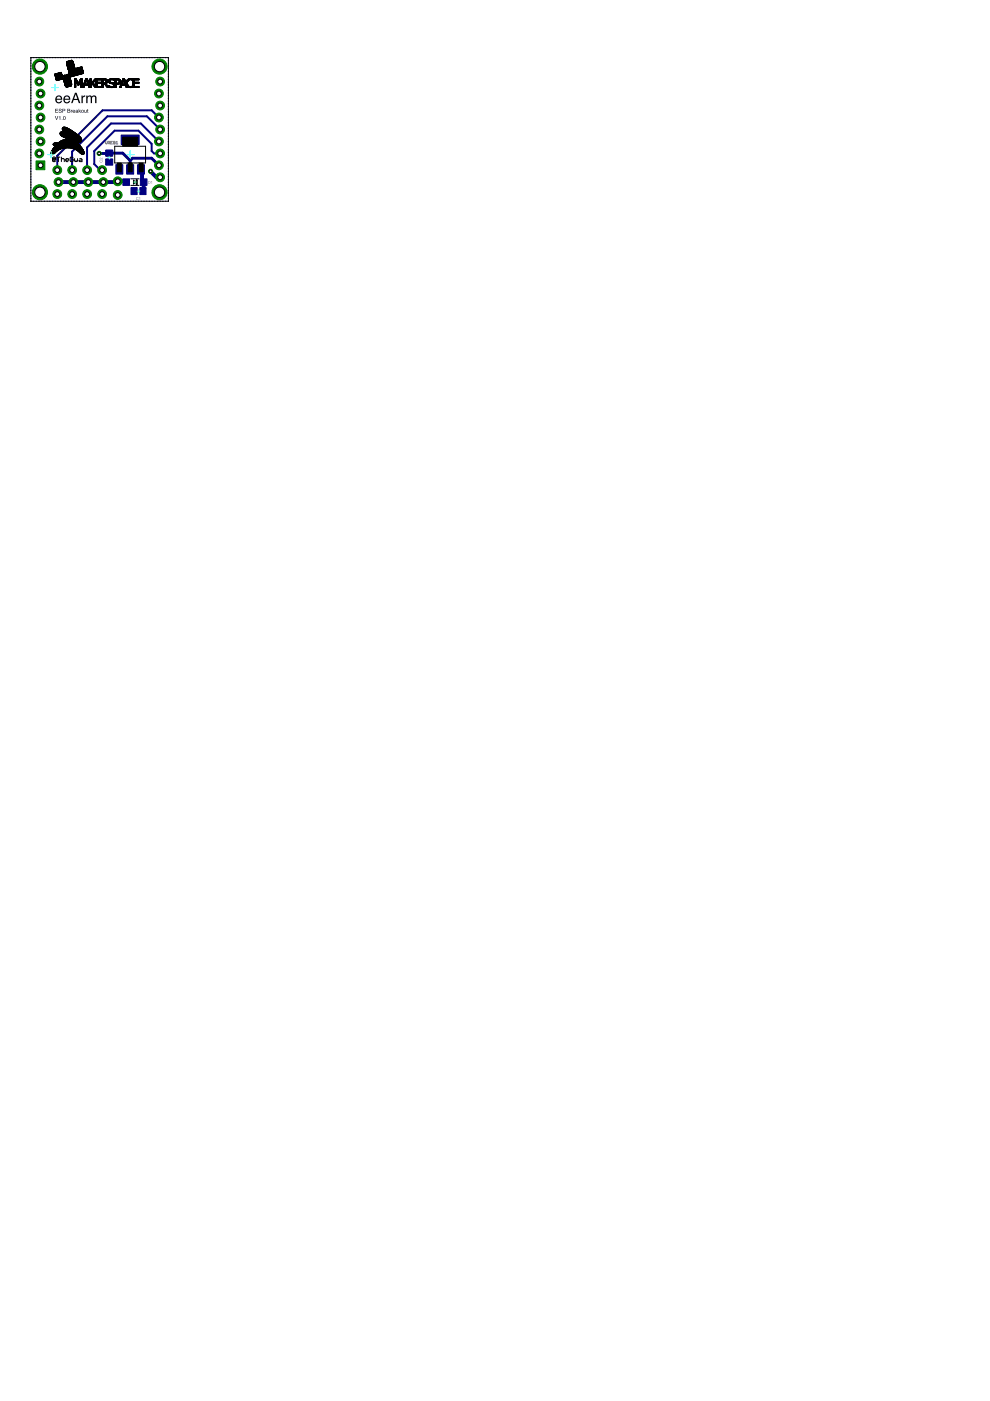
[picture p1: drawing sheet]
<svg xmlns="http://www.w3.org/2000/svg" width="210mm" height="297mm" viewBox="0 0 210 297" stroke-linecap="round" stroke-linejoin="round" font-family="sans-serif">
<g fill="#000080" stroke="#000080" stroke-width=".21">
<path d="M29.7 39.8h1.3v1.5h-1.3z"/>
<path d="M27.8 39.8h1.3v1.5h-1.3z"/>
<path d="M22.4 31.8h1.5v1.3h-1.5z"/>
<path d="M22.4 33.7h1.5v1.3h-1.5z"/>
<path d="M26.1 37.9h1.4v1.4h-1.4z"/>
<path d="M29.8 37.9h1.4v1.4h-1.4z"/>
<path d="M24.6 34.9h1.4v2h-1.4z"/>
<path d="M26.9 34.9h1.4v2h-1.4z"/>
<path d="M29.1 34.9h1.5v2h-1.5z"/>
<path d="M25.7 28.6h3.8v2h-3.8z"/>
</g>
<g fill="none" stroke="#000080" stroke-width=".25">
<path d="M6.5 12.8v.1M6.5 13.4h.1M6.5 13.9v.1M6.5 14.5v.1M6.5 15.1v.1M6.5 15.7h.1M6.5 16.2v.1M6.5 16.8v.1M6.5 17.4h.1M6.5 17.9v.1M6.5 18.5v.1M6.5 19.1v.1"/>
<path d="M6.5 19.7h.1M6.6 12.2l-.1 .1M7.1 12.2h.1M7.7 12.2h.1M8.3 12.2h.1M8.8 12.2h.1M9.4 12.2h.1M10 12.2h.1M10.5 12.2h.1M11.1 12.2h.1M11.7 12.2h.1M12.3 12.2h.1"/>
<path d="M12.8 12.2h.1M13.4 12.2h.1M13.9 12.2h.1M14.5 12.2h.1M15.1 12.2h.1M15.7 12.2h.1M16.2 12.2h.1M16.8 12.2h.1M17.4 12.2h.1M17.9 12.2h.1M18.5 12.2h.1M19.1 12.2h.1"/>
<path d="M19.7 12.2h.1M20.2 12.2h.1M20.8 12.2h.1M21.4 12.2h.1M21.9 12.2h.1M22.5 12.2h.1M23.1 12.2h.1M23.7 12.2h.1M24.2 12.2h.1M24.8 12.2h.1M25.4 12.2h.1M26 12.2h.1"/>
<path d="M26.5 12.2h.1M27.1 12.2h.1M27.7 12.2h.1M28.2 12.2h.1M28.8 12.2h.1M29.4 12.2h.1M29.9 12.2h.1M30.5 12.2h.1M31.1 12.2h.1M31.6 12.2h.1M32.2 12.2h.1M32.8 12.2h.1"/>
<path d="M33.4 12.2h.1M33.9 12.2h.1M34.5 12.2h.1M35.1 12.2h.1M35.6 12.2l.1 .1M35.7 12.8v.1M35.7 13.4h.1M35.7 13.9v.1M35.7 14.5v.1M35.7 15.1v.1M35.7 15.7h.1M35.7 16.2v.1"/>
<path d="M35.7 16.8v.1M35.7 17.4h.1M35.7 17.9v.1M35.7 18.5v.1M35.7 19.1v.1M35.7 19.7h.1M6.5 20.3h.1M6.5 20.8v.1M6.5 21.4v.1M6.5 22h.1M6.5 22.5v.1M6.5 23.1v.1"/>
<path d="M6.5 23.7h.1M6.5 24.3h.1M6.5 24.8v.1M6.5 25.4v.1M6.5 26v.1M6.5 26.6h.1M6.5 27.1v.1M6.5 27.7v.1M6.5 28.3h.1M6.5 28.9h.1M6.5 29.4v.1M6.5 30v.1"/>
<path d="M6.5 30.6h.1M6.5 31.1v.1M6.5 31.7v.1M6.5 32.3v.1M6.5 32.9h.1M6.5 33.4v.1M6.5 34v.1M6.5 34.6h.1M6.5 35.2h.1M6.5 35.7v.1M6.5 36.3v.1M6.5 36.9h.1"/>
<path d="M6.5 37.4v.1M6.5 38v.1M6.5 38.6v.1M6.5 39.2h.1M6.5 39.8h.1M35.7 20.3h.1M35.7 20.8v.1M35.7 21.4v.1M35.7 22h.1M35.7 22.5v.1M35.7 23.1v.1M35.7 23.7h.1"/>
<path d="M35.7 24.3h.1M35.7 24.8v.1M35.7 25.4v.1M35.7 26v.1M35.7 26.6h.1M35.7 27.1v.1M35.7 27.7v.1M35.7 28.3h.1M35.7 28.9h.1M35.7 29.4v.1M35.7 30v.1M35.7 30.6h.1"/>
<path d="M35.7 31.1v.1M35.7 31.7v.1M35.7 32.3v.1M35.7 32.9h.1M35.7 33.4v.1M35.7 34v.1M35.7 34.6h.1M35.7 35.2h.1M35.7 35.7v.1M35.7 36.3v.1M35.7 36.9h.1M35.7 37.4v.1"/>
<path d="M35.7 38v.1M35.7 38.6v.1M35.7 39.2h.1M35.7 39.8h.1M6.5 42.6l.1 .1M6.5 40.3v.1M6.5 40.9v.1M6.5 41.5h.1M6.5 42v.1M7.1 42.7h.1M7.7 42.7h.1M8.3 42.7h.1"/>
<path d="M8.8 42.7h.1M9.4 42.7h.1M10 42.7h.1M10.5 42.7h.1M11.1 42.7h.1M11.7 42.7h.1M12.3 42.7h.1M12.8 42.7h.1M13.4 42.7h.1M13.9 42.7h.1M14.5 42.7h.1M15.1 42.7h.1"/>
<path d="M15.7 42.7h.1M16.2 42.7h.1M16.8 42.7h.1M17.4 42.7h.1M17.9 42.7h.1M18.5 42.7h.1M19.1 42.7h.1M19.7 42.7h.1M20.2 42.7h.1M20.8 42.7h.1M21.4 42.7h.1M21.9 42.7h.1"/>
<path d="M22.5 42.7h.1M23.1 42.7h.1M23.7 42.7h.1M24.2 42.7h.1M24.8 42.7h.1M25.4 42.7h.1M26 42.7h.1M26.5 42.7h.1M27.1 42.7h.1M27.7 42.7h.1M28.2 42.7h.1M28.8 42.7h.1"/>
<path d="M29.4 42.7h.1M29.9 42.7h.1M30.5 42.7h.1M31.1 42.7h.1M31.6 42.7h.1M32.2 42.7h.1M32.8 42.7h.1M33.4 42.7h.1M33.9 42.7h.1M34.5 42.7h.1M35.1 42.7h.1M35.7 40.3v.1"/>
<path d="M35.7 40.9v.1M35.7 41.5h.1M35.7 42v.1M35.7 42.6l-.1 .1"/>
</g>
<path d="M21 32.5h2M23.2 32.5h2.8l1.6 1.5M27.6 34v1.9M27.6 34l.5-.5h4.1l1.5 1.6" fill="none" stroke="#000080" stroke-width=".61"/>
<path d="M23.2 32.5h-.2M24.9 38.4l-.2 .2M26.6 38.4l.2 .2M29.9 35.9l.2 .3M30.1 38.3l.4 .3h-.4M33.7 30l-3.8-3.8h-6.4l-5 5.1v4.8M33.7 24.9l-1.5-1.5h-10.4l-9.7 9.6v3.1M33.9 32.5h-1.2l-.5-.5v-1.5l-2.8-2.8h-5.1l-4.3 4.3v2.8l1.3 1.3h.3M33.9 27.5l-2.8-2.8h-8.3l-7.5 7.5v3.9M30.5 40.4l-.2 .1" fill="none" stroke="#000080" stroke-width=".42"/>
<path d="M12.4 38.6h12.3M24.9 38.4h1.7M30.1 36.2v2.1M30.5 38.6v1.8M31.9 36.3l1.3 1.3h.7" fill="none" stroke="#000080" stroke-width=".83"/>
<path d="M7.6 34.1h1.9v1.9h-1.9z" fill="#008000" stroke="#008000" stroke-width=".21"/>
<circle cx="8.6" cy="35.1" r=".51" fill="#fff" stroke="#000" stroke-width=".21"/>
<circle cx="8.3" cy="32.5" r=".93" fill="#008000" stroke="#008000" stroke-width=".21"/>
<circle cx="8.3" cy="32.5" r=".51" fill="#fff" stroke="#000" stroke-width=".21"/>
<circle cx="8.6" cy="30" r=".93" fill="#008000" stroke="#008000" stroke-width=".21"/>
<circle cx="8.6" cy="30" r=".51" fill="#fff" stroke="#000" stroke-width=".21"/>
<circle cx="8.3" cy="27.5" r=".93" fill="#008000" stroke="#008000" stroke-width=".21"/>
<circle cx="8.3" cy="27.5" r=".51" fill="#fff" stroke="#000" stroke-width=".21"/>
<circle cx="8.6" cy="24.9" r=".93" fill="#008000" stroke="#008000" stroke-width=".21"/>
<circle cx="8.6" cy="24.9" r=".51" fill="#fff" stroke="#000" stroke-width=".21"/>
<circle cx="8.3" cy="22.4" r=".93" fill="#008000" stroke="#008000" stroke-width=".21"/>
<circle cx="8.3" cy="22.4" r=".51" fill="#fff" stroke="#000" stroke-width=".21"/>
<circle cx="8.6" cy="19.8" r=".93" fill="#008000" stroke="#008000" stroke-width=".21"/>
<circle cx="8.6" cy="19.8" r=".51" fill="#fff" stroke="#000" stroke-width=".21"/>
<circle cx="8.3" cy="17.3" r=".93" fill="#008000" stroke="#008000" stroke-width=".21"/>
<circle cx="8.3" cy="17.3" r=".51" fill="#fff" stroke="#000" stroke-width=".21"/>
<circle cx="21.7" cy="36.1" r=".93" fill="#008000" stroke="#008000" stroke-width=".21"/>
<circle cx="21.7" cy="36.1" r=".51" fill="#fff" stroke="#000" stroke-width=".21"/>
<circle cx="21.9" cy="38.6" r=".93" fill="#008000" stroke="#008000" stroke-width=".21"/>
<circle cx="21.9" cy="38.6" r=".51" fill="#fff" stroke="#000" stroke-width=".21"/>
<circle cx="21.7" cy="41.1" r=".93" fill="#008000" stroke="#008000" stroke-width=".21"/>
<circle cx="21.7" cy="41.1" r=".51" fill="#fff" stroke="#000" stroke-width=".21"/>
<circle cx="18.5" cy="36.1" r=".93" fill="#008000" stroke="#008000" stroke-width=".21"/>
<circle cx="18.5" cy="36.1" r=".51" fill="#fff" stroke="#000" stroke-width=".21"/>
<circle cx="18.7" cy="38.6" r=".93" fill="#008000" stroke="#008000" stroke-width=".21"/>
<circle cx="18.7" cy="38.6" r=".51" fill="#fff" stroke="#000" stroke-width=".21"/>
<circle cx="18.5" cy="41.1" r=".93" fill="#008000" stroke="#008000" stroke-width=".21"/>
<circle cx="18.5" cy="41.1" r=".51" fill="#fff" stroke="#000" stroke-width=".21"/>
<circle cx="15.3" cy="36.1" r=".93" fill="#008000" stroke="#008000" stroke-width=".21"/>
<circle cx="15.3" cy="36.1" r=".51" fill="#fff" stroke="#000" stroke-width=".21"/>
<circle cx="15.6" cy="38.6" r=".93" fill="#008000" stroke="#008000" stroke-width=".21"/>
<circle cx="15.6" cy="38.6" r=".51" fill="#fff" stroke="#000" stroke-width=".21"/>
<circle cx="15.3" cy="41.1" r=".93" fill="#008000" stroke="#008000" stroke-width=".21"/>
<circle cx="15.3" cy="41.1" r=".51" fill="#fff" stroke="#000" stroke-width=".21"/>
<circle cx="12.1" cy="36.1" r=".93" fill="#008000" stroke="#008000" stroke-width=".21"/>
<circle cx="12.1" cy="36.1" r=".51" fill="#fff" stroke="#000" stroke-width=".21"/>
<circle cx="12.4" cy="38.6" r=".93" fill="#008000" stroke="#008000" stroke-width=".21"/>
<circle cx="12.4" cy="38.6" r=".51" fill="#fff" stroke="#000" stroke-width=".21"/>
<circle cx="12.1" cy="41.1" r=".93" fill="#008000" stroke="#008000" stroke-width=".21"/>
<circle cx="12.1" cy="41.1" r=".51" fill="#fff" stroke="#000" stroke-width=".21"/>
<circle cx="25" cy="38.4" r=".93" fill="#008000" stroke="#008000" stroke-width=".21"/>
<circle cx="25" cy="38.4" r=".51" fill="#fff" stroke="#000" stroke-width=".21"/>
<circle cx="25" cy="41.3" r=".93" fill="#008000" stroke="#008000" stroke-width=".21"/>
<circle cx="25" cy="41.3" r=".51" fill="#fff" stroke="#000" stroke-width=".21"/>
<circle cx="8.5" cy="14.1" r="1.61" fill="#008000" stroke="#008000" stroke-width=".21"/>
<circle cx="8.5" cy="14.1" r="1.1" fill="#fff" stroke="#000" stroke-width=".21"/>
<circle cx="33.8" cy="14.1" r="1.61" fill="#008000" stroke="#008000" stroke-width=".21"/>
<circle cx="33.8" cy="14.1" r="1.1" fill="#fff" stroke="#000" stroke-width=".21"/>
<circle cx="33.8" cy="40.8" r="1.61" fill="#008000" stroke="#008000" stroke-width=".21"/>
<circle cx="33.8" cy="40.8" r="1.1" fill="#fff" stroke="#000" stroke-width=".21"/>
<circle cx="8.5" cy="40.8" r="1.61" fill="#008000" stroke="#008000" stroke-width=".21"/>
<circle cx="8.5" cy="40.8" r="1.1" fill="#fff" stroke="#000" stroke-width=".21"/>
<circle cx="34" cy="37.6" r=".93" fill="#008000" stroke="#008000" stroke-width=".21"/>
<circle cx="34" cy="37.6" r=".51" fill="#fff" stroke="#000" stroke-width=".21"/>
<circle cx="33.7" cy="35.1" r=".93" fill="#008000" stroke="#008000" stroke-width=".21"/>
<circle cx="33.7" cy="35.1" r=".51" fill="#fff" stroke="#000" stroke-width=".21"/>
<circle cx="34" cy="32.5" r=".93" fill="#008000" stroke="#008000" stroke-width=".21"/>
<circle cx="34" cy="32.5" r=".51" fill="#fff" stroke="#000" stroke-width=".21"/>
<circle cx="33.7" cy="30" r=".93" fill="#008000" stroke="#008000" stroke-width=".21"/>
<circle cx="33.7" cy="30" r=".51" fill="#fff" stroke="#000" stroke-width=".21"/>
<circle cx="34" cy="27.5" r=".93" fill="#008000" stroke="#008000" stroke-width=".21"/>
<circle cx="34" cy="27.5" r=".51" fill="#fff" stroke="#000" stroke-width=".21"/>
<circle cx="33.7" cy="24.9" r=".93" fill="#008000" stroke="#008000" stroke-width=".21"/>
<circle cx="33.7" cy="24.9" r=".51" fill="#fff" stroke="#000" stroke-width=".21"/>
<circle cx="34" cy="22.4" r=".93" fill="#008000" stroke="#008000" stroke-width=".21"/>
<circle cx="34" cy="22.4" r=".51" fill="#fff" stroke="#000" stroke-width=".21"/>
<circle cx="33.7" cy="19.8" r=".93" fill="#008000" stroke="#008000" stroke-width=".21"/>
<circle cx="33.7" cy="19.8" r=".51" fill="#fff" stroke="#000" stroke-width=".21"/>
<circle cx="34" cy="17.3" r=".93" fill="#008000" stroke="#008000" stroke-width=".21"/>
<circle cx="34" cy="17.3" r=".51" fill="#fff" stroke="#000" stroke-width=".21"/>
<circle cx="21" cy="32.5" r=".44" fill="#008000" stroke="#008000" stroke-width=".21"/>
<circle cx="21" cy="32.5" r=".3" fill="#fff" stroke="#000" stroke-width=".21"/>
<circle cx="31.9" cy="36.3" r=".44" fill="#008000" stroke="#008000" stroke-width=".21"/>
<circle cx="31.9" cy="36.3" r=".3" fill="#fff" stroke="#000" stroke-width=".21"/>
<g fill="none" stroke="#000" stroke-width=".21">
<path d="M11.6 15.7l1.5 .1M11.6 15.8h1.5M11.6 15.7h1.5M11.7 15.9h1.4M11.7 16h1.5M11.7 16.1h1.5M11.7 16l1.5 .1M11.7 16.2h1.5M11.7 16.3h1.6M11.8 16.3h1.5M11.8 16.4h1.5M11.8 16.5l1.5 .1"/>
<path d="M11.8 16.5h1.5M11.8 16.6h1.5M11.9 16.7h1.5M11.9 16.6h1.4M11.9 15.6h1.2M11.9 16.9h.8M12 15.6h1M12.1 17.1h-.1M12.2 15.5h.8M12.4 17h-.4M12.4 15.5h.6M12.5 17h-.6"/>
<path d="M12.7 15.4h.3M12.8 15.4h.2M12.9 16.8l-1 .1M13.1 16.8h-1.2M13.3 16.1h.2M13.3 16.7l-1.4 .1M13.3 16.2h.1M13.4 16h.5M13.5 16.8h1.4M13.5 16.9h1.5M13.5 16.8l1.5 .1M13.5 17h1.5"/>
<path d="M13.5 17.1h1.5M13.5 16.1h.1M13.5 17.2h1.5M13.5 16.2h.2M13.6 17.2h1.4M13.6 16.3h.1M13.6 16.2h.1M13.6 17.3l1.5 .1M13.6 17.3h1.5M13.6 17.4h1.5M13.6 16.7h1.3M13.6 16.4h.1"/>
<path d="M13.6 17.5h1.5M13.6 16.5h.1M13.7 17.5h1.4M13.7 16.5h.1M13.7 17.6l1.5 .1M13.7 17.6h1.5M13.7 16.6h.1M13.7 17.7h1.5M13.7 16l-.4 .1M13.7 16.7h.1M13.7 17.8h1.3M13.8 16l.1 .1"/>
<path d="M13.8 16.1h.1M13.8 18.1h.1M13.8 16.2h.3M13.8 16.2h.7M13.8 16.3h.2M13.8 15.9l-.2 .1M13.8 18.2h1.3M13.8 16.7h1.1M13.8 16.4h.2M13.8 16.3h.1M13.9 18.2h1.2M13.9 16.4h.1"/>
<path d="M13.9 18.3h1M13.9 16.5h.1M13.9 16.6h1M13.9 16.6h.1M13.9 18.3h.8M14 18.4h.5M14 18.4h.3M14.1 18.5h.1M14.1 18.1h1.1M14.1 13.4h.1M14.1 13.5l1.5 .1M14.1 13.5h1.5"/>
<path d="M14.2 18.1h-.4M14.2 13.6h1.4M14.2 15.9l.2 .1M14.2 15.9h.2M14.2 13.7h1.5M14.2 16h1.9M14.2 13.8h1.5M14.2 13.1h1.3M14.2 16.6h.7M14.2 18.1h1M14.2 16.2h.3M14.2 14h1.5"/>
<path d="M14.2 13.9h1.5M14.3 16.3h.2M14.3 14h1.4M14.3 16.4h.5M14.3 16.3h.6M14.3 14.1h1.5M14.3 16.4h.3M14.3 14.2h1.5M14.3 14.1l1.5 .1M14.3 16.5h.6M14.3 13.4h1.3M14.4 18h-.6"/>
<path d="M14.4 14.4h1.5M14.4 14.3h1.4M14.4 14.5h1.5M14.4 13h1.1M14.4 14.6h1.2M14.4 13.3l-.3 .1M14.5 18h.7M14.5 16.1h-.4M14.5 15.8l-.3 .1M14.5 13.4h1.1M14.5 15h1.5M14.5 14.9h1.5"/>
<path d="M14.5 13h.9M14.6 17.9l-.8 .1M14.6 15.1l1.5 .1M14.6 15.1h1.4M14.6 15.2h1.5M14.6 15.7h1.6M14.6 15.2l1.5 .1M14.6 13.3h-.5M14.6 15.3h1.5M14.6 14.9h1.4M14.6 16.4h.2M14.6 15.8h-.4"/>
<path d="M14.6 15.5h1.6M14.6 15.4h1.5M14.6 14.8h-.1M14.7 15.5h1.5M14.7 15.6h1.5M14.7 16l-.5 .1M14.7 13.3h.9M14.7 17.9h-.9M14.8 15.9v.1M14.8 15.8h1.4M14.8 12.9h.5M14.8 15.9h1.5"/>
<path d="M14.8 14.9h1.2M14.8 16.2h.7M14.8 14.8h-.3M14.8 13.2l-.7 .1M14.9 17.9h.3M14.9 13.3h.6M14.9 12.8h.4M15 13.2h-.8M15 14.8h1M15 14.7h-.5M15.1 17.8h-1.4M15.1 16.3h-.4"/>
<path d="M15.1 13.2h.4M15.2 12.8h.1M15.2 17.9l-.6 .1M15.2 14.8h.7M15.2 17.8l-.2 .1M15.2 14.7h-.7M15.2 13.1l-1 .1M15.3 16.2h-.4M15.3 13.2h.2M15.4 13.1h-1.2M15.4 14.7h.5M15.4 14.6h-1"/>
<path d="M15.6 14.6h.3M15.7 16.1h-.9M15.8 14.6h.1M15.8 18.5h.2M15.8 18.4h.2M15.8 18.3h.2M15.8 18.2h.2M15.8 18.1h.2M15.8 18h.2M15.8 17.9h.2M15.8 17.8h.2M15.8 17.7h.2"/>
<path d="M15.8 17.6h.2M15.8 17.5h.2M15.8 17.4h.2M15.8 17.3h.2M15.8 17.2h.2M15.8 17.1h.2M15.8 17.1h.5M15.8 17h.5M15.8 16.9h.4M15.8 16.8h.4M15.8 16.7l.4 .1M15.8 16.7h.4"/>
<path d="M15.9 16l-1.1 .1M16 14.6h1.5M16 14.5h1.4M16 14.7h1.5M16 14.8h1.5M16.1 14.9l1.5 .1M16.1 14.9h1.4M16.1 15h1.5M16.1 17.1h.2M16.1 17.2h.3M16.1 15.1l1.5 .1M16.1 15.1h1.5"/>
<path d="M16.2 17.2l.2 .1M16.2 15.2h1.4M16.2 17.3h.2M16.2 15.3h1.5M16.2 15.2l1.5 .1M16.2 17.4h.3M16.2 15.7l-1.8 .1M16.2 15.5h1.5M16.2 15.4h1.5M16.2 14.5h1.2M16.2 15.6h1.5M16.3 15.9l-1.7 .1"/>
<path d="M16.3 17.5h.2M16.3 15.7h.8M16.3 17.5l.3 .1M16.3 15.8h.6M16.3 17.6h.3M16.3 17.6l.3 .1M16.3 15.9h.1M16.4 15.9h.1M16.4 14.4h1M16.4 17.7h.4M16.4 17.8h.4M16.5 17.9h.2"/>
<path d="M16.5 18h.2M16.6 14.4h.8M16.7 15.8l-.4 .1M16.7 17.5h.3M16.7 14.3h.7M16.9 17.6l-.2 .1M16.9 17.6h-.2M16.9 17.5h-.2M16.9 17.1h.5M17 17.4l-.3 .1M17 17h.4M17 17.4h-.2"/>
<path d="M17 16.9h.4M17 14.3h.4M17 17.3l-.2 .1M17 16.8h.4M17.1 17.3h-.3M17.1 17.2l-.3 .1M17.1 16.7h.3M17.1 17.2h-.2M17.2 14.2h.2M17.2 18.5h.2M17.2 18.4h.2M17.2 18.3h.2"/>
<path d="M17.2 18.2h.2M17.2 18.1h.2M17.2 18h.2M17.2 17.9h.2M17.2 17.8h.2M17.2 17.7h.2M17.2 17.6h.2M17.2 17.5h.2M17.2 17.4h.2M17.2 17.3h.2M17.2 17.2h.2M17.3 15.7h-1"/>
<path d="M17.4 17.1h-.5M17.4 17h-.4M17.5 15.6h-1.2M17.5 18.5h.3M17.7 18.1h.2M17.7 18h1.3M17.7 17.9l1.3 .1M17.7 17.9h1.2M17.8 17.8h1.1M17.8 18.5h-.3M17.8 18.4l-.3 .1M17.8 18.4h-.2"/>
<path d="M17.8 17.7h.3M17.8 18.3l-.2 .1M17.9 18.3h-.3M17.9 17.6h.2M17.9 18.2h-.3M17.9 17.5h.2M17.9 17.5h.3M17.9 17.3h.3M18 17.3h.2M18 17.2h.2M18.1 17.7l-.3 .1M18.1 17h.5"/>
<path d="M18.1 16.9h.5M18.1 16.8h.4M18.2 16.8h.3M18.2 17.4h-.3M18.2 16.7h.3M18.3 17.1h-.3M18.4 17.1h.2M18.4 17.1h.3M18.4 17.2h.3M18.5 17.3h.2M18.5 17.4l.3 .1M18.5 17.4h.3"/>
<path d="M18.5 17.5h.3M18.5 17.5l.3 .1M18.6 17.6h.2M18.6 17.6l.3 .1M18.6 17.7h.3M18.6 17.7l.3 .1M18.6 17h-.5M18.7 18.1h.3M18.8 18.1h.2M18.8 18.2h.5M18.8 18.3h.5M18.8 18.4h.5"/>
<path d="M18.9 18.5h.4M18.9 18.4h.4M19.1 18.1h.2M19.1 18h.2M19.1 17.9h.2M19.1 17.8h.8M19.1 17.7h.7M19.1 17.6l.7 .1M19.1 17.6h.6M19.1 17.5h.2M19.1 17.4h.2M19.1 17.3h.2"/>
<path d="M19.1 17.2h.2M19.1 17.1h.2M19.1 17h.2M19.1 16.9h.2M19.1 16.8h.2M19.1 16.7h.2M19.3 17.9h-.2M19.4 17.8l-.3 .1M19.4 17.8h-.3M19.6 17.8h.3M19.6 17.8l.4 .1M19.6 17.9h.4"/>
<path d="M19.7 17.9l.4 .1M19.7 18h.4M19.7 17.5l-.3 .1M19.8 18.1h.4M19.8 17.5h-.3M19.9 18.1h.3M19.9 17.4l-.4 .1M19.9 18.2h.3M19.9 17.4h-.3M19.9 18.2h.4M19.9 17.3l-.3 .1M20 18.3h.6"/>
<path d="M20 17.3h-.3M20 18.3h1.8M20 17.2l-.3 .1M20.1 18.4h1.7M20.1 16.9h2.5M20.1 17.2h-.3M20.1 16.8h2.5M20.1 17.1h-.3M20.2 18.5h1.6M20.2 17.1h-.3M20.2 16.8h2.3M20.2 16.7h2"/>
<path d="M20.3 17h-.4M20.3 17h-.3M20.4 18.2h.2M20.4 18.1h.2M20.4 18h.2M20.4 17.9h.2M20.4 17.8h.2M20.4 17.7h.2M20.4 17.6h2.2M20.4 17.5h1.4M20.4 17.4h1.4M20.4 17.4h.2"/>
<path d="M20.4 17.3h.2M20.4 17.2h.2M20.4 17.1h.2M20.4 17h.2M21.6 18.3h.2M21.6 18.2h.2M21.6 18.1h.2M21.6 18h.2M21.6 17.9h.2M21.6 17.8h.2M21.6 17.8h.9M21.6 17.4h.2"/>
<path d="M21.6 17.3h.2M21.6 17.2h.2M21.6 17.1h.2M21.6 17h.2M22.2 17.8l.3 .1M22.2 17.9h.4M22.3 17.9l.3 .1M22.3 17h.4M22.3 18h.4M22.4 18.1h.3M22.4 17h.4M22.4 18.1h.4"/>
<path d="M22.5 18.2h.3M22.5 17.7l-.9 .1M22.5 17.4h.3M22.5 17.1h.3M22.5 17.7h-.9M22.5 17.3h.3M22.5 17.2h.3M22.5 18.3h.4M22.6 18.3l.3 .1M22.6 17.6l-2.2 .1M22.6 18.4h1.7M22.7 18.4h1.5"/>
<path d="M22.7 16.9h-2.7M22.7 18.5h1.4M22.7 17.5l-.4 .1M22.7 17.5h-.3M22.8 18.5h.3M23 18.3l.6 .1M23 18.3h.4M23 18.2h.2M23 18.2h.1M23 18.1h.1M23 17.3h.3M23 17.2h.3"/>
<path d="M23 17.1h.3M23.1 17.4h.3M23.1 17.1h.2M23.1 17.4l.5 .1M23.1 17.5h.7M23.1 17.5l1 .1M23.1 16.9h2.4M23.2 16.9h2.2M23.2 17.6h1M23.2 16.8h2.1M23.3 17.6l1 .1M23.3 18.5h.7"/>
<path d="M23.3 16.8h.9M23.4 17h-.3M23.4 17.7h.9M23.4 16.7h.7M23.5 17h-.4M23.6 17.7h1.7M23.8 18.4h.5M24 17.8h1.2M24 17h.6M24.1 17.8h1M24.1 18.2h.5M24.1 17.9h.5"/>
<path d="M24.1 17h.5M24.2 18.1h.4M24.2 18h.4M24.2 17.9h.4M24.3 17.1h.3M24.3 17.1h.1M24.4 18.5h.2M24.4 18.4h.2M24.4 18.3h.2M24.4 17.6h1M24.4 17.6h.2M24.4 17.5h.2"/>
<path d="M24.4 17.4h.2M24.4 17.3h.2M24.4 17.2h.2M24.4 17.1h.2M24.4 16.7l.8 .1M24.4 16.7h.6M24.6 18.3h-.6M25 17h.5M25.1 17h.4M25.3 17.5h.2M25.3 17.1h.2M25.3 17.4h.2"/>
<path d="M25.3 17.3h.2M25.3 17.2h.2M25.4 17.7h-1M25.4 18.5h.2M25.4 18.5h.3M25.5 18.3h.2M25.5 17.6h-.4M25.5 17.5l-.3 .1M25.5 18.1h.3M25.5 17.4h-.2M25.6 18h1.5M25.6 17.9h1.5"/>
<path d="M25.7 17.8h1.3M25.7 18.5h-.3M25.7 17.8h.2M25.7 18.4h-.3M25.7 18.3h-.2M25.7 17.6h.3M25.8 18.2h-.3M25.8 17.5h.2M25.8 18.1h-.3M25.8 17.3h.3M25.9 17.2h.2M25.9 17.1h.3"/>
<path d="M26 17.7h-.3M26 17h.5M26 17.6l-.3 .1M26 16.9h.5M26 16.8h.4M26 17.4l-.2 .1M26 16.7h.4M26.1 17.4h-.3M26.1 16.7h.3M26.1 17.2h-.2M26.3 17.1h.2M26.3 17.2h.2"/>
<path d="M26.3 17.2h.3M26.3 17.3h.3M26.4 17.3h.2M26.4 17.4h.2M26.4 17.5h.3M26.5 17.6h.5M26.5 17.7h.5M26.5 17.7l.5 .1M26.6 18.1h.5M26.6 18.1h.6M26.6 18.2h.6M26.7 18.2h.6"/>
<path d="M26.7 18.3h.7M26.7 18.3l.8 .1M26.7 18.4h2.7M26.8 18.5h.2M26.8 18.4h.2M26.8 17.5h.2M26.8 17.4h.2M26.8 17.4h.3M26.8 17.3h.3M27 17.5l-.2 .1M27.1 17.3h-.3M27.1 16.9h2.3"/>
<path d="M27.1 18.4h2.3M27.1 17.2l-.3 .1M27.1 17.2h-.3M27.1 16.8h2.3M27.2 18.5h1M27.2 17.1h-.3M27.3 16.8h.8M27.3 17h-.4M27.4 18.5h.5M27.4 17h-.4M27.4 16.7h.6M27.8 18.4h1.6"/>
<path d="M28 18.3h.5M28 17h.5M28.1 18.2h.4M28.2 18.2h.3M28.2 17.1h.3M28.2 18.5h1.2M28.2 18.1h.3M28.2 18h.3M28.2 17.9h.3M28.2 17.8h.3M28.2 17.7h.3M28.2 17.6h1.2"/>
<path d="M28.2 17.5h1.2M28.2 17.4h1.2M28.2 17.4h.3M28.2 17.3h.3M28.2 17.2h.3M28.2 16.7h1.2M29.4 17.6l-1.2 .1M29.4 16.9h-2.4M10.8 32.4h.8M10.9 32.7h.4M11 32.8h.1M11.3 30.7h5.5"/>
<path d="M11.3 30.6h5.4M11.3 30.5h5.3M11.3 33.6h.3v.4h-.3zM11.4 30.8h5.5M11.4 30.4h5.1M11.4 32.6l-.5 .1M11.4 31.3h5.9M11.5 31.3h5.8M11.5 31.2h5.8M11.5 32.6h-.6M11.5 30.8l5.4 .1M11.5 31.2h5.7"/>
<path d="M11.5 32.5l-.7 .1M11.5 30.3h.8M11.6 31.1h5.5M11.6 32.5h-.8M11.6 34l.2-.5-.2-.2h-.3l-.2 .2v.6l.2 .2h.3l.2-.2M11.6 31h5.5M11.6 30.3h.5M11.7 31h5.3M11.7 32.4h-.9M11.7 30.9h5.3M11.7 32.3h-.8M11.8 32.3h-.9"/>
<path d="M11.9 32.2h-1M12 32.1h-1.1M12 32l-1.1 .1M12.1 33.3h.6M12.1 32h-1.1M12.2 31.9l-1.2 .1M12.3 31.9h-1.3M12.3 30.3h4.1M12.4 33.3v1M12.4 31.8l-1.4 .1M12.4 31.8h-1.3M12.5 31.7l-1.4 .1"/>
<path d="M12.6 31.7h-1.4M12.7 28.3l3.5 .1M12.7 28.3h3.4M12.7 28.2l1.4 .1M12.8 28.4l3.5 .1M12.8 28.4h3.5M12.8 28.2h1.2M12.8 31.6l-1.6 .1M12.8 28.5h3.6M12.8 28.1l1.1 .1M12.8 28.1h1M12.8 28.6h3.7"/>
<path d="M12.8 28.6h3.8M12.8 28h.8M12.9 28.7h3.7M12.9 31.6h-1.7M12.9 29.9h4.4M12.9 28h.6M12.9 28.7h3.8M13 28.8h3.7M13 33.8l.5-.2 .1 .2v.5M13 33.3v1M13 31.5l-1.7 .1M13 28.8l3.8 .1"/>
<path d="M13.1 29.8h4.2M13.1 27.9h.1M13.1 28.9h3.8M13.2 27.4h1.6M13.2 27.3l1.5 .1M13.2 27.3h1.4M13.2 27.2l1.3 .1M13.2 31.5h-1.9M13.2 27.4l1.7 .1M13.2 27.2h1.2M13.3 28.9l3.6 .1M13.3 27.5h1.6"/>
<path d="M13.3 27.1l1 .1M13.3 27.5l1.7 .1M13.3 27.1h.9M13.3 29h3.7M13.3 27.6h1.8M13.3 27.1h.7M13.4 29.7h3.9M13.4 27.6l1.8 .1M13.4 29l3.6 .1M13.4 27.7h1.9M13.4 27h.5M13.5 27.7l1.9 .1"/>
<path d="M13.5 29.1h3.6M13.5 26.9h.2M13.5 31.4l-2.2 .1M13.6 27.8h1.8M13.6 27.9h1.9M13.6 29.1l3.5 .1M13.7 27.9h1.9M13.8 29.2h3.3M13.8 28h1.9M13.8 29.6h.7M13.9 29.3h3.3M13.9 28.1h1.9"/>
<path d="M13.9 34h.7l-.2-.4-.5 .2 .2 .5h.3M14 29.3h3.2M14 28.1l1.9 .1M14.1 31.4h-2.7M14.1 28.2h1.9M14.1 29.4h3.2M14.2 28.2l1.8 .1M14.2 29.4h3.1M14.4 29.5h2.9M14.5 29.5h2.8M14.6 31.4h2.8M14.7 29.6h2.6"/>
<path d="M15.1 31.4l2.3 .1M15.4 31.5h2M15.5 33.5l-.2-.2h-.3l-.1 .2v.6l.1 .2 .5-.2v-.3h-.3M15.6 31.5l1.9 .1M15.7 31.6h1.8M15.8 33.6v.5l.2 .2 .1-.2 .2 .2 .1-.2v-.5M15.9 31.6h1.6M16 31.7h1.6M16.1 31.7l1.5 .1M16.2 31.8h1.4M16.2 31.8l1.5 .1M16.3 31.9h1.4"/>
<path d="M16.4 31.9l1.3 .1M16.5 30.2l-4.1 .1M16.5 32h1.2M16.6 32l1.2 .1M16.6 32.1h1.2M16.6 30.2h-4.1M16.7 32.2h1.1M16.8 32.2h1M16.8 32.3h1M16.9 32.3h.9M16.9 33.6l.5 .2v.5h-.5l-.2-.2 .2-.1h.5M16.9 32.4h.9"/>
<path d="M16.9 30.1l-4.4 .1M17 32.4h.8M17 32.5h.8M17 30.1h-4.4M17.1 32.5h.7M17.1 30l-4.5 .1M17.2 32.6h.6M17.2 30h-4.5M17.2 29.9l-4.4 .1M17.3 32.6h.5M17.3 29.8l-4.3 .1M17.3 29.7l-4.1 .1"/>
<path d="M17.3 29.6l-3.8 .1M17.3 32.7h.4M17.5 32.7h.1M24.3 31h6.6v3.5h-6.6zM27.7 39.3h1.8M27.7 37.9h1.8M28.3 38.2l.6 .4-.6 .4zM28.4 38.4l.3 .2-.3 .2zM28.4 38.7h.2M28.4 38.5h.2"/>
</g>
<g fill="#000">
<path d="M11.7 23.1h.6l-.5 .1v.2h.5l-.5 .1v.3l.5 .1h-.6zM12.5 23.1l.5 .1v.1l-.3-.1v.2a.28 .28 0 0 1 .4 .1 .28 .28 0 0 1-.2 .4 .28 .28 0 0 1-.4-.3 .22 .22 0 0 0 .3 .2 .22 .22 0 0 0 .2-.2h-.1a.29 .29 0 0 1-.4-.1 .29 .29 0 0 1 0-.4zM13.2 23.1h.4a.24 .24 0 0 1 .2 .2 .24 .24 0 0 1-.2 .2h-.3l-.1 .4zM13.3 23.2v.3l.4-.1v-.2zM14.4 23.2v.2h.3v-.2zM14.4 23.5v.3l.4-.1-.1-.2zM14.3 23.1l.5 .1v.3l.1 .2-.1 .2h-.5zM15 23.3l.1 .1 .2-.1-.2 .2v.4zM15.5 23.4l.3-.1 .1 .3h-.4a.23 .23 0 0 0 .2 .2 .23 .23 0 0 0 .2-.1l-.1 .1a.3 .3 0 0 1-.4 0 .3 .3 0 0 1 .1-.4zM15.5 23.4v.1h.3l-.1-.1zM16.1 23.7l.2 .1 .1-.2zM16.1 23.3l.4 .1 .1 .5h-.2a.19 .19 0 0 1-.3-.1 .19 .19 0 0 1 .1-.2l.2-.2-.3 .1zM16.7 23.1l.1 .5 .4-.3-.3 .2 .3 .4-.3-.3-.2 .3zM17.3 23.6a.2 .2 0 0 0 .4 0 .2 .2 0 0 0-.4 0zM17.2 23.6a.3 .3 0 0 1 .6 0 .3 .3 0 0 1-.6 0zM17.9 23.3l.2 .5 .3-.5v.6l-.5-.1zM18.5 23.1l.2 .2v.6l-.1-.1z"/>
<path d="M11.6 24.6h.2l.2 .7 .2-.7h.2l-.3 .8zM12.5 24.8l.3-.2v.8l-.1-.5zM13.1 25.3l.1 .1zM13.5 24.7a.35 .35 0 0 1 .4 .3 .35 .35 0 0 1-.5 .3zM13.6 24.7a.3 .3 0 0 0-.2 .4 .3 .3 0 0 0 .4 .2v-.5z"/>
<path d="M11.9 20.5a.74 .74 0 0 1 .9-.2 .74 .74 0 0 1 .4 .8h-1.2a.46 .46 0 0 0 .4 .6 .46 .46 0 0 0 .5-.3h.3a.78 .78 0 0 1-1.2 .4 .78 .78 0 0 1-.2-1.2zM12.2 20.6l-.2 .3h.9l-.3-.4zM13.6 20.5a.74 .74 0 0 1 .9-.2 .74 .74 0 0 1 .4 .8h-1.2a.46 .46 0 0 0 .4 .6 .46 .46 0 0 0 .5-.3h.3a.78 .78 0 0 1-1.1 .4 .78 .78 0 0 1-.3-1.2zM13.9 20.6l-.2 .3h.9l-.3-.4zM16.1 20l-.4 1h.7zM15.9 19.7h.3l.8 2.2h-.3l-.2-.7h-.9l-.2 .7h-.3zM17.3 20.3h.2v.2l.6-.3v.3h-.3l-.2 .3-.1 1.1h-.2zM18.3 20.3h.3v.2a.53 .53 0 0 1 .9 0 .53 .53 0 0 1 .6-.3 .53 .53 0 0 1 .4 .6v1.1h-.3v-1.3l-.3-.1-.4 .2v1.2h-.3v-1.1a.36 .36 0 0 0-.4-.3 .36 .36 0 0 0-.2 .5v.9h-.3z"/>
</g>
<path d="M24.9 34.6h.8v1.8h-.8zM27.2 34.6h.8v1.8h-.8zM28.9 38.1h.2v1h-.2zM26 29.1h3.2v1.9h-3.2zM29.5 34.6h.8v1.8h-.8z" fill="#000" stroke="#000" stroke-width=".21"/>
<g fill="#808080">
<path d="M28.9 41.9l.3-.1 .2 .2a.23 .23 0 0 0-.3-.2 .23 .23 0 0 0-.1 .4 .23 .23 0 0 0 .3 0h.1a.27 .27 0 0 1-.3 .2 .27 .27 0 0 1-.3-.3zM29.5 41.9l.2-.1v.6z"/>
<path d="M21.2 34l.1-.1a.24 .24 0 0 0-.1 .4 .24 .24 0 0 0 .4 0 .24 .24 0 0 0-.1-.4 .27 .27 0 0 1 .3 .3 .27 .27 0 0 1-.4 .3l-.3-.2zM21.2 33.5h.2l.3 .3v-.4v.5l-.4-.4-.1 .1 .2 .2h-.2z"/>
<path d="M31.5 38.4v.5l.3-.1a.25 .25 0 0 0 0-.3 .25 .25 0 0 0-.3-.1zM31.4 38.4h.2a.31 .31 0 0 1 .3 .3 .31 .31 0 0 1-.3 .3h-.2zM32 38.5l.2-.1v.6z"/>
</g>
<path d="M22.4 30v.4l.1 .1 .2-.1v-.4M22.9 30.4l.4-.2-.1-.2h-.3v.5M23.1 30.4l.2 .1M23.5 30.2h.2M23.9 30h-.4v.5h.4M24.4 30.1h-.4v.3l.3 .1 .1-.3h-.2M24.6 30.5h.4M24.6 30.2l.2-.2v.5" fill="none" stroke="#808080" stroke-width=".21"/>
<path d="M10.9 18.6h1.4M11.6 17.9v1.3M10.2 32.8h1.3M10.9 32.1v1.4M22.8 33.4h.7M23.2 33.1v.7M26.8 32.8h1.6M27.6 31.9v1.7M28.4 38.6h.5M28.6 38.4v.5M29.1 40.5h.6M29.4 40.2v.6" fill="none" stroke="#0ff" stroke-width=".21"/>
<path d="M6.5 12.2h29.2v30.5h-29.2z" fill="none" stroke="#000" stroke-width=".21"/>
</svg>
